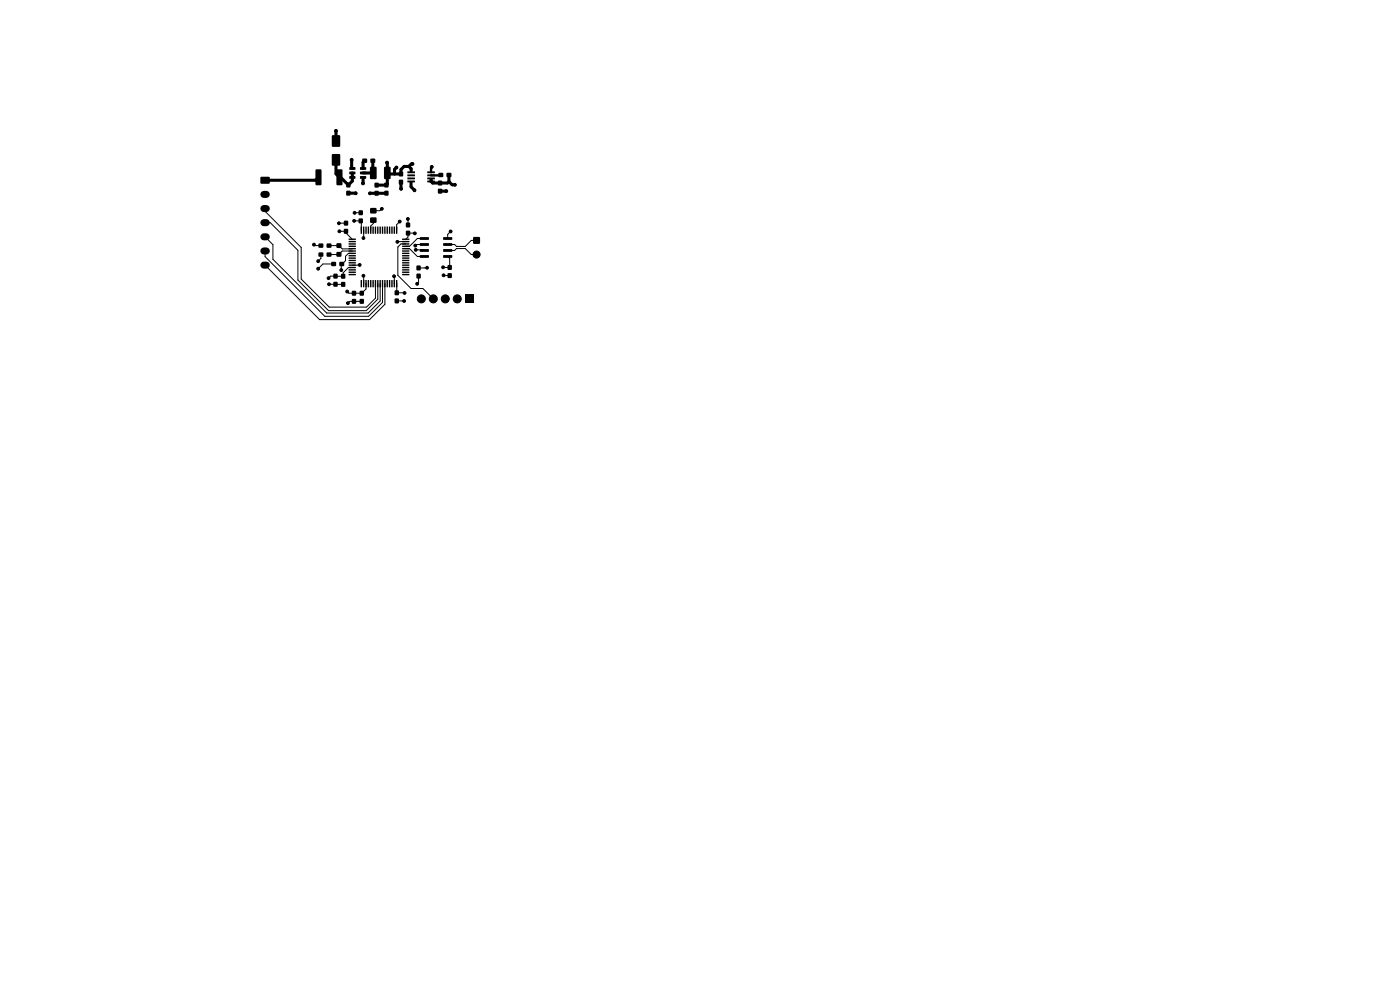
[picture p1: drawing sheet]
<svg xmlns="http://www.w3.org/2000/svg" width="297mm" height="210mm" viewBox="0 0 297 210" stroke-linecap="round" stroke-linejoin="round" font-family="sans-serif">
<g fill="#000">
<path d="M55.3 37.6h1.9v1.3h-1.9zM67 36l1-.1 .2 .2v3l-.1 .2h-.9l-.3-.1zM70.5 32.7h1.6v2.4h-1.6zM70.5 28.7h1.6v2.4h-1.6zM71.4 36l1-.1 .2 .2 .1 3-.2 .2h-.9l-.2-.1zM74.1 35.5h1.2l.1 .4-1.2 .1zM74.1 36.4h1.2l.1 .5-1.2 .1zM74.1 37.4h1.2l.1 .4-1.2 .1zM73.5 38.8h.8v.9h-.8zM76.4 37.4h1.2l.1 .4-1.2 .1zM76.4 36.4h1.2l.1 .5-1.2 .1zM76.4 35.5h1.2l.1 .4-1.2 .1z"/>
<path d="M76.9 33.7h.9v.8h-.9zM78.6 35.4h1.1l.2 .1v2.3l-.1 .2h-1.1l-.2-.1zM78.6 33.7h1v.8h-1zM79.5 38.8h.8v.9h-.8zM81.5 35.4h1.1l.3 .1v2.3l-.2 .2h-1l-.2-.1zM81.6 38.8h.8v.9h-.8zM84.7 36.4h.8v1h-.8zM84.7 38.2h.8v.9h-.8zM86.4 36.4l1.5-.1 .1 .3-1.5 .1zM86.4 37h1.5l.1 .3-1.5 .1zM86.4 37.7l1.5-.1 .1 .3-1.5 .1zM86.4 38.3h1.5l.1 .3-1.5 .1z"/>
<path d="M90.7 38.3h1.5l.1 .3-1.6 .1zM90.7 37.7l1.5-.1 .1 .3-1.6 .1zM90.7 37h1.5l.1 .3-1.6 .1zM90.7 36.4l1.5-.1 .1 .3-1.6 .1zM93 36.7h1v.8h-1zM92.9 38.4h.9v.9h-.9zM94.8 36.7h.9v.8h-.9zM67.6 53.6h.9v.8h-.9zM67.6 51.7h.9v.8h-.9zM69.3 53.6h1v.8h-1zM69.3 51.7h1v.8h-1zM70.3 55.6h.9v.8h-.9z"/>
<path d="M70.8 58.1h.8v.9h-.8zM70.8 59.8h.8v1h-.8zM71.4 53.5h1v.9h-1zM71.4 51.6h1v1h-1zM72 55.6h1v.8h-1zM72.4 58.1h.8v1h-.8zM72.4 59.9h.8v.9h-.8zM73 48.6h.8v.9h-.8zM73 46.9h.8v.9h-.8zM74 50.6h1.4l.1 .2-1.5 .1zM74 51.1h1.4l.1 .2-1.5 .1zM74 51.6h1.4l.1 .2-1.5 .1z"/>
<path d="M74 52.1h1.4l.1 .2-1.5 .1zM74 52.6h1.4l.1 .2-1.5 .1zM74 53.1h1.4l.1 .2-1.5 .1zM74 53.6h1.4l.1 .2-1.5 .1zM74 54.1h1.4l.1 .2-1.5 .1zM74 54.6h1.4l.1 .2-1.5 .1zM74 55.1h1.4l.1 .2-1.5 .1zM74 55.6h1.4l.1 .2-1.5 .1zM74 56.1h1.4l.1 .2-1.5 .1zM74 56.6h1.4l.1 .2-1.5 .1zM74 57.1h1.4l.1 .2-1.5 .1zM74 57.6h1.4l.1 .2-1.5 .1z"/>
<path d="M74 58.1h1.4l.1 .2-1.5 .1zM73.5 40.5h.8v.9h-.8zM76.1 46.4h.8v.9h-.8zM76.1 44.7h.8v.9h-.8zM76.5 59.4l.3 .1-.1 1.5-.2-.1zM76.5 48.1h.3l-.1 1.5-.2-.1zM77 59.4l.3 .1-.1 1.5-.2-.1zM77 48.1h.3l-.1 1.5-.2-.1zM77.5 59.4l.3 .1-.1 1.5-.2-.1zM77.5 48.1h.3l-.1 1.5-.2-.1zM78 59.4l.3 .1-.1 1.5-.2-.1zM78 48.1h.3l-.1 1.5-.2-.1z"/>
<path d="M78.5 59.4l.3 .1-.1 1.5-.2-.1zM78.5 48.1h.3l-.1 1.5-.2-.1zM78.6 46.2h1.2v1h-1.2zM78.6 44.2h1.2v1h-1.2zM79 59.4l.3 .1-.1 1.5-.2-.1zM79 48.1h.3l-.1 1.5-.2-.1zM79.5 59.4l.3 .1-.1 1.5-.2-.1zM79.5 48.1h.3l-.1 1.5-.2-.1zM80 59.4l.3 .1-.1 1.5-.2-.1zM80 48.1h.3l-.1 1.5-.2-.1zM79.5 40.5h.8v1h-.8zM80.5 59.4l.3 .1-.1 1.5-.2-.1z"/>
<path d="M80.5 48.1h.3l-.1 1.5-.2-.1zM81 59.4l.3 .1-.1 1.5-.2-.1zM81 48.1h.3l-.1 1.5-.2-.1zM81.5 59.4l.3 .1-.1 1.5-.2-.1zM81.5 48.1h.3l-.1 1.5-.2-.1zM82 59.4l.3 .1-.1 1.5-.2-.1zM82 48.1h.3l-.1 1.5-.2-.1zM81.6 40.5h.8v.9h-.8zM82.5 59.4l.3 .1-.1 1.5-.2-.1zM82.5 48.1h.3l-.1 1.5-.2-.1zM83 59.4l.3 .1-.1 1.5-.2-.1zM83 48.1h.3l-.1 1.5-.2-.1z"/>
<path d="M83.5 59.4l.3 .1-.1 1.5-.2-.1zM83.5 48.1h.3l-.1 1.5-.2-.1zM84 59.4l.3 .1-.1 1.5-.2-.1zM84 48.1h.3l-.1 1.5-.2-.1zM85.3 58.1h1.5l.1 .2-1.5 .1zM85.3 57.6h1.5l.1 .2-1.5 .1zM85.3 57.1h1.5l.1 .2-1.5 .1zM85.3 56.6h1.5l.1 .2-1.5 .1zM85.3 56.1h1.5l.1 .2-1.5 .1zM85.3 55.6h1.5l.1 .2-1.5 .1zM85.3 55.1h1.5l.1 .2-1.5 .1zM85.3 54.6h1.5l.1 .2-1.5 .1z"/>
<path d="M85.3 54.1h1.5l.1 .2-1.5 .1zM85.3 53.6h1.5l.1 .2-1.5 .1zM85.3 53.1h1.5l.1 .2-1.5 .1zM85.3 52.6h1.5l.1 .2-1.5 .1zM85.3 52.1h1.5l.1 .2-1.5 .1zM85.3 51.6h1.5l.1 .2-1.5 .1zM85.3 51.1h1.5l.1 .2-1.5 .1zM85.3 50.6h1.5l.1 .2-1.5 .1zM86.2 49h.8v.9h-.8zM86.2 47.3h.8v.9h-.8zM88.4 58.1h.8v.9h-.8zM88.4 56.4h.8v.9h-.8z"/>
<path d="M89.1 50.3h1.8l.1 .5-1.9 .1zM89.1 51.6h1.8l.1 .5-1.9 .1zM89.1 52.9l1.8-.1 .1 .5-1.9 .1zM89.1 54.1h1.8l.1 .5-1.9 .1zM92.9 40.1h.9v.9h-.9zM94 54.1h1.9v.5l-1.8 .1zM94 52.9l1.9-.1v.5l-1.8 .1zM94 51.6h1.9v.5l-1.8 .1zM94 50.3h1.9v.5l-1.8 .1zM95 58h.8v.9h-.8zM95 56.3h.8v.9h-.8zM100.4 50.3h1.4v1.4h-1.4z"/>
<path d="M74.7 61.7h.8v1h-.8zM74.7 63.5h.8v.9h-.8zM76.3 61.7h.9v1h-.9zM76.3 63.5h.9v.9h-.9zM83.8 61.6h.8v1h-.8zM83.8 63.4h.8v.9h-.8zM98.7 62.6h1.7v1.7h-1.7z"/>
</g>
<path d="M56 41.2h.5M56 44.2h.5M56 47.2h.5M56 50.2h.5M56 53.2h.5M56 56.2h.5" fill="none" stroke="#000" stroke-width="1.5"/>
<g fill="#000" stroke="#000" stroke-width=".21">
<circle cx="71.3" cy="27.8" r=".3"/>
<circle cx="74.6" cy="33.9" r=".3"/>
<circle cx="77" cy="38.9" r=".3"/>
<circle cx="82.1" cy="34.5" r=".3"/>
<circle cx="84.1" cy="35.5" r=".3"/>
<circle cx="87.5" cy="34.8" r=".3"/>
<circle cx="91.6" cy="35.4" r=".3"/>
<circle cx="96.5" cy="39.2" r=".3"/>
<circle cx="66.6" cy="51.9" r=".3"/>
<circle cx="67.5" cy="55.4" r=".3"/>
<circle cx="67.5" cy="57" r=".3"/>
<circle cx="69.7" cy="59" r=".3"/>
<circle cx="71.9" cy="47.4" r=".3"/>
<circle cx="72" cy="49.1" r=".3"/>
<circle cx="72.4" cy="57.3" r=".3"/>
<circle cx="75.1" cy="46.9" r=".3"/>
<circle cx="75.2" cy="45.2" r=".3"/>
<circle cx="75.5" cy="41" r=".3"/>
<circle cx="76.3" cy="56.2" r=".3"/>
<circle cx="77.1" cy="50.5" r=".3"/>
<circle cx="77.1" cy="58.5" r=".3"/>
<circle cx="78.5" cy="41" r=".3"/>
<circle cx="81" cy="44.3" r=".3"/>
<circle cx="83.6" cy="58.6" r=".3"/>
<circle cx="84.3" cy="51.3" r=".3"/>
<circle cx="84.8" cy="47" r=".3"/>
<circle cx="85.1" cy="40.1" r=".3"/>
<circle cx="86.5" cy="46.5" r=".3"/>
<circle cx="87.9" cy="40.4" r=".3"/>
<circle cx="88" cy="49.5" r=".3"/>
<circle cx="88.1" cy="52.1" r=".3"/>
<circle cx="88.2" cy="53" r=".3"/>
<circle cx="90.6" cy="56.8" r=".3"/>
<circle cx="94" cy="56.7" r=".3"/>
<circle cx="94.1" cy="58.4" r=".3"/>
<circle cx="94.7" cy="40.5" r=".3"/>
<circle cx="95.6" cy="49.1" r=".3"/>
<circle cx="101.1" cy="54" r=".75"/>
<circle cx="69.8" cy="60.3" r=".3"/>
<circle cx="73.7" cy="61.8" r=".3"/>
<circle cx="73.8" cy="64.3" r=".3"/>
<circle cx="85.7" cy="63.9" r=".3"/>
<circle cx="85.8" cy="62.1" r=".3"/>
<circle cx="88.5" cy="60.2" r=".3"/>
<circle cx="89.4" cy="63.4" r=".85"/>
<circle cx="91.9" cy="63.4" r=".85"/>
<circle cx="94.5" cy="63.4" r=".85"/>
<circle cx="97" cy="63.4" r=".85"/>
</g>
<g fill="none" stroke="#000" stroke-width=".65">
<path d="M67.6 37.6l-.7 .6h-10.7M71.3 27.8v2.1M71.3 33.9v3l.7 .7h.3l1.6 1.7 .9-.9v-1.7M74.6 33.9v1.7l.2 .1M77 37.6v1.3M77 38.9h.1M77.4 34.1l-.4 .3v1.3M79.1 34.1l.1 2.6h-2.2M82.1 34.5l.1 4.6-.3 .2h-2M84.1 35.5l-.4 .4v1M85.1 38.6v1.4M86.7 35.3h-1l-.6 .7v.9h-2.7l-.2-.2"/>
<path d="M86.7 35.3l.5 .5v.5M87.2 38.7v.9l.7 .8M87.5 34.8h-.2l-.6 .5M91.5 38.2l-.1 .3 .4 .3h3.1l.3-.3M95.2 38.5l.7 .7h.6M95.2 37.1v1.4M73.9 41h1.6M78.5 41h.1M82 41h-3.5M85.1 40v.1M94.7 40.5l-1.3 .1"/>
</g>
<g fill="none" stroke="#000" stroke-width=".21">
<path d="M56.2 44.2v.6l7.7 7.7v6.7l5.9 5.9h8l1.8-1.8v-3.1M56.2 53.2v1.2l12.7 12.7h9.3l2.9-2.9v-4M56.2 47.2h1.1l5.9 5.9v6.3l6.5 6.5h8l2.4-2.4v-3.3M56.2 50.2l1.7 1.7v3.1l11.4 11.4h8.8l2.5-2.5v-3.7M56.2 56.2l11.6 11.6h10.6l3.3-3.2v-4.4M66.8 52.1h1.3M68.1 54v.8l-.6 .6M69.8 52.1h2.1l.7 .7h2.1M70.8 56h-2.3l-1 1M71.9 47.3v.1M71.9 47.3h1.5M72 49.1h1.4v.3l1.3 1.4"/>
<path d="M72.3 55.8l.2 .2M72.5 56l-.1 1.3M74.7 53.8h-.8l-.6 .6v.9l-.8 .7M74.7 53.3h-2.1l-.7 .7h-2.1M74.7 56.8h-.8l-1.1 1.1v.7h-2.7l-.4 .4M75.1 46.9h1.4l.2 .1v1.8M76.3 56.2l-1.6 .1M76.5 45.1l-1.3 .1M77.1 58.5v1.7M77.1 48.8v1.7M79.2 46.7v.7l-.6 .6v.8M81 44.3l-.4 .4h-1.4"/>
<path d="M83.6 58.6v1.6M84.8 47l-.6 .7v1.1M86.1 51.3h-1.8M86.1 52.8h.8l1.6 1.6h1.5M86.1 51.8h-1l-.7 .6v6l2.8 2.8h2.5l2.2 2.2M86.5 46.5l.1 1.2M88 49.5h-1.4v.8l-.5 .5M88.2 53h1.7l.1 .1M88.8 58.6v1.3l-.3 .3M90 51.9h-1.7l-.2 .2M90 50.6h-1.5l-1.6 1.7h-.8M90.6 56.8h-1.8"/>
<path d="M94.1 58.4l1.3 .1M95 53.1h1.4l.4-.4h1.9l1.3 1.3h1.1M95 54.4l.4 .4v1.9h-1.4M95.6 49.1l-.6 .6v.9M101.1 51h-1.1l-1.3 1.3h-1.9l-.4-.4h-1.4M69.8 60.3h3M71.2 60.3h.1M75.1 63.9h.1M75.1 62.2h.1M76.8 63.9h-2.6l-.4 .4M77.6 60.2v1.1l-.8 .9h-2.8l-.3-.4M77.6 60.2h.1"/>
<path d="M84.2 60.2h.1M84.2 63.8h1.5M84.2 60.2v1.9l1.6 .1M85.7 63.8v.1"/>
</g>
<path d="M91.6 35.4l-.2 .2v.9M93.5 37.1l-2.1 .1" fill="none" stroke="#000" stroke-width=".5"/>
</svg>
